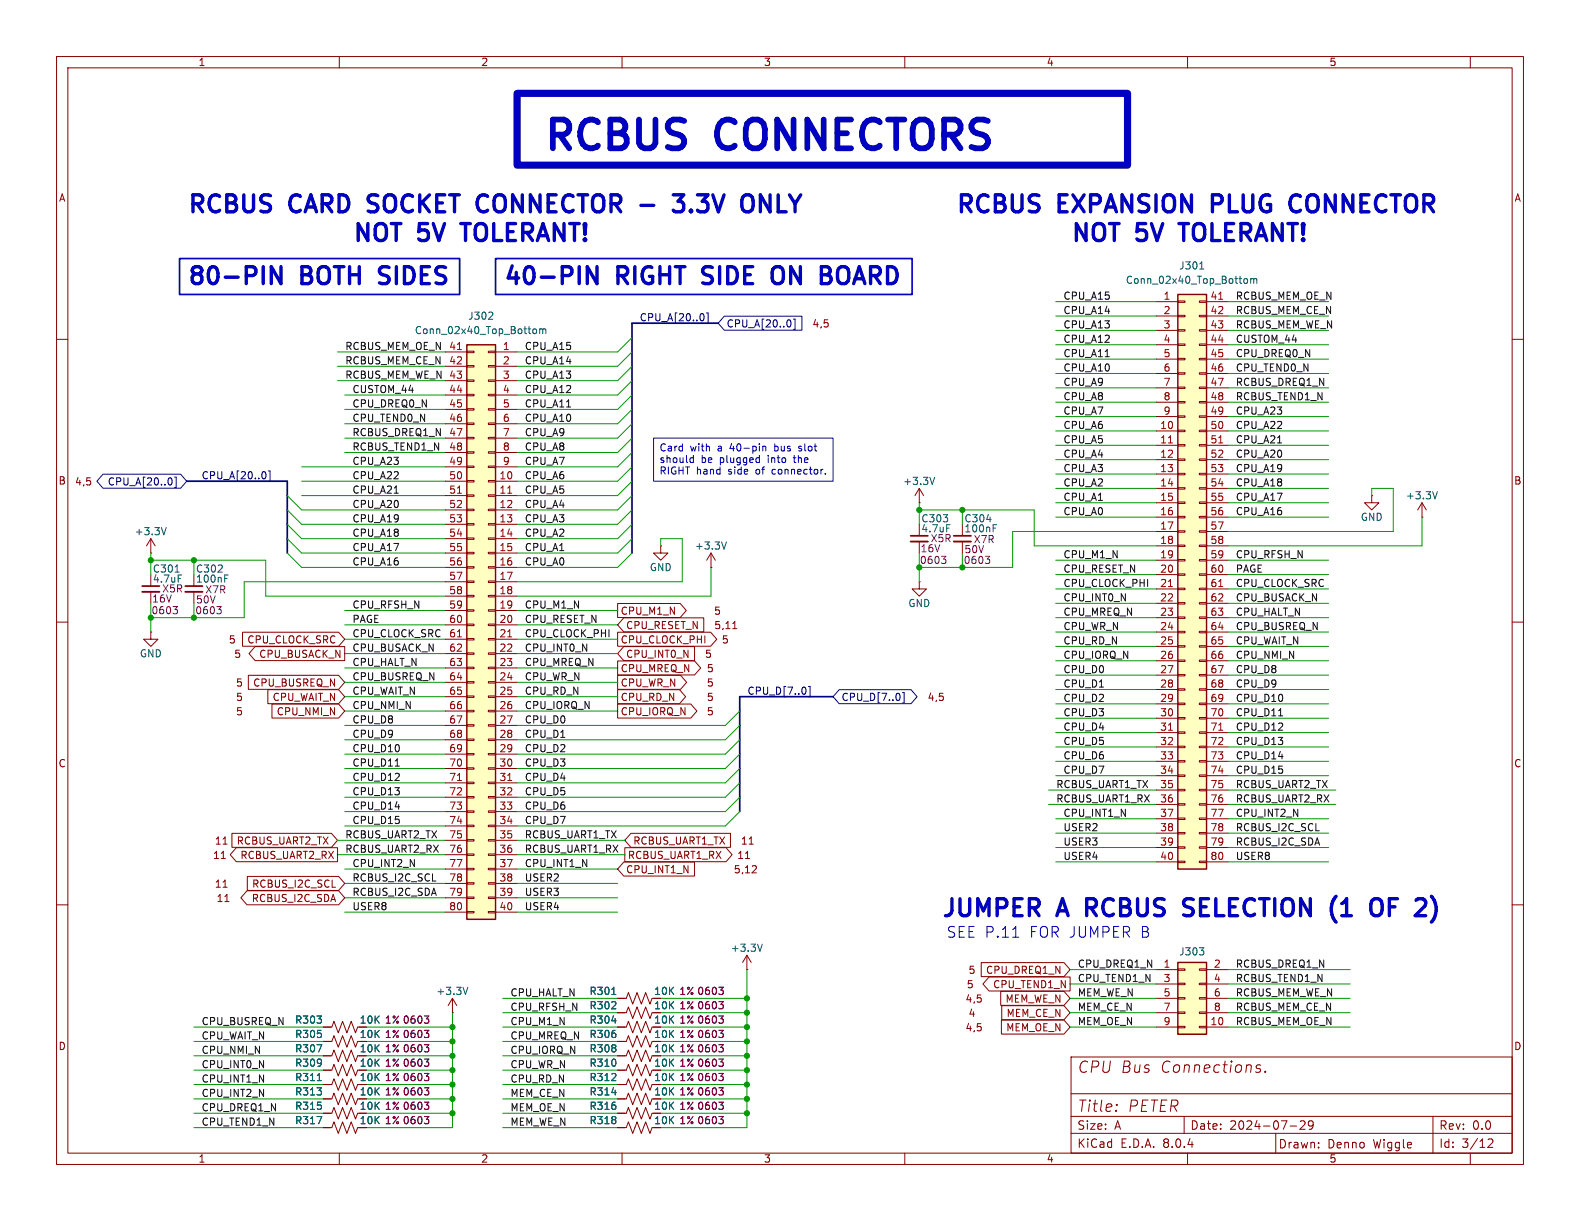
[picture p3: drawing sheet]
<svg xmlns="http://www.w3.org/2000/svg" width="279mm" height="216mm" viewBox="0 0 279 216" stroke-linecap="round" stroke-linejoin="round" font-family="sans-serif">
<defs><g id="words">
<g font-size="7.1" fill="#0000c2">
<text x="95.9" y="29.1">RCBUS</text>
<text x="127.2" y="29.1">CONNECTORS</text>
</g>
<g font-size="4.2" fill="#0000c2">
<text x="33" y="37.9">RCBUS</text>
<text x="51.5" y="37.9">CARD</text>
<text x="66.5" y="37.9">SOCKET</text>
<text x="87" y="37.9">CONNECTOR</text>
<text x="124.2" y="37.9">3.3V</text>
<text x="137.4" y="37.9">ONLY</text>
<text x="168.9" y="37.9">RCBUS</text>
<text x="187.4" y="37.9">EXPANSION</text>
<text x="215.7" y="37.9">PLUG</text>
<text x="230.7" y="37.9">CONNECTOR</text>
<text x="62.2" y="42.9">NOT</text>
<text x="74.3" y="42.9">5V</text>
<text x="83.2" y="42.9">TOLERANT!</text>
<text x="189.2" y="42.9">NOT</text>
<text x="201.3" y="42.9">5V</text>
<text x="210.2" y="42.9">TOLERANT!</text>
<text x="33" y="50.6">80-PIN</text>
<text x="53.5" y="50.6">BOTH</text>
<text x="68.5" y="50.6">SIDES</text>
<text x="88.9" y="50.6">40-PIN</text>
<text x="109.4" y="50.6">RIGHT</text>
<text x="125.7" y="50.6">SIDE</text>
<text x="139.2" y="50.6">ON</text>
<text x="148.9" y="50.6">BOARD</text>
<text x="166.4" y="162.3">JUMPER</text>
<text x="187.4" y="162.3">A</text>
<text x="193.5" y="162.3">RCBUS</text>
<text x="211.9" y="162.3">SELECTION</text>
<text x="239.1" y="162.3">(1</text>
<text x="247.4" y="162.3">OF</text>
</g>
<g font-size="2.8" fill="#840000">
<text x="190.4" y="189.9">CPU Bus</text>
<text x="205.1" y="189.9">Connections.</text>
<text x="190.4" y="196.8">Title:</text>
<text x="199.3" y="196.8">PETER</text>
</g>
<g font-size="2.7" fill="#0000c2">
<text x="167.3" y="166">SEE P.11</text>
<text x="182.1" y="166">FOR JUMPER B</text>
</g>
<g font-size="2.1" fill="#840000">
<text x="190.4" y="203.2">KiCad</text>
<text x="190.4" y="200">Size:</text>
<text x="197.1" y="200">A</text>
<text x="198.1" y="203.2">E.D.A.</text>
<text x="205.7" y="203.2">8.0.4</text>
<text x="210.4" y="200">Date:</text>
<text x="217.4" y="200">2024-07-29</text>
<text x="226" y="203.3">Drawn:</text>
<text x="234.7" y="203.3">Denno</text>
<text x="242.9" y="203.3">Wiggle</text>
<text x="254.4" y="200">Rev:</text>
<text x="254.4" y="203.2">Id:</text>
<text x="258.5" y="203.2">3/12</text>
<text x="260.3" y="200">0.0</text>
</g>
<g font-size="1.8" fill="#840000">
<text x="35" y="11.9">1</text>
<text x="85" y="11.9">2</text>
<text x="135" y="11.9">3</text>
<text x="185" y="11.9">4</text>
<text x="235" y="11.9">5</text>
<text x="10.3" y="35.9">A</text>
<text x="267.7" y="35.9">A</text>
<text x="143.6" y="58.1">4,5</text>
<text x="10.3" y="85.9">B</text>
<text x="13.2" y="86">4,5</text>
<text x="267.7" y="85.9">B</text>
<text x="40.4" y="114">5</text>
<text x="43.6" y="114">CPU_CLOCK_SRC</text>
<text x="109.7" y="114">CPU_CLOCK_PHI</text>
<text x="109.7" y="108.9">CPU_M1_N</text>
<text x="110.6" y="111.4">CPU_RESET_N</text>
<text x="126.2" y="108.9">5</text>
<text x="126.2" y="111.4">5,11</text>
<text x="127.6" y="114">5</text>
<text x="41.3" y="116.5">5</text>
<text x="45.7" y="116.5">CPU_BUSACK_N</text>
<text x="109.7" y="119.1">CPU_MREQ_N</text>
<text x="110.6" y="116.5">CPU_INT0_N</text>
<text x="124.6" y="116.5">5</text>
<text x="124.9" y="119.1">5</text>
<text x="41.6" y="121.6">5</text>
<text x="41.6" y="124.1">5</text>
<text x="44.7" y="121.6">CPU_BUSREQ_N</text>
<text x="48.1" y="124.1">CPU_WAIT_N</text>
<text x="109.7" y="121.6">CPU_WR_N</text>
<text x="109.7" y="124.1">CPU_RD_N</text>
<text x="124.9" y="121.6">5</text>
<text x="124.9" y="124.1">5</text>
<text x="163.9" y="124.1">4,5</text>
<text x="41.6" y="126.7">5</text>
<text x="48.8" y="126.7">CPU_NMI_N</text>
<text x="109.7" y="126.7">CPU_IORQ_N</text>
<text x="124.9" y="126.7">5</text>
<text x="10.3" y="135.9">C</text>
<text x="267.7" y="135.9">C</text>
<text x="37.9" y="149.5">11</text>
<text x="41.8" y="149.5">RCBUS_UART2_TX</text>
<text x="111.9" y="149.5">RCBUS_UART1_TX</text>
<text x="130.9" y="149.5">11</text>
<text x="37.6" y="152.1">11</text>
<text x="42.4" y="152.1">RCBUS_UART2_RX</text>
<text x="110.6" y="154.6">CPU_INT1_N</text>
<text x="110.9" y="152.1">RCBUS_UART1_RX</text>
<text x="129.7" y="154.6">5,12</text>
<text x="130.3" y="152.1">11</text>
<text x="37.9" y="157.2">11</text>
<text x="38.2" y="159.7">11</text>
<text x="44.4" y="159.7">RCBUS_I2C_SDA</text>
<text x="44.5" y="157.2">RCBUS_I2C_SCL</text>
<text x="171.2" y="172.4">5</text>
<text x="174.3" y="172.4">CPU_DREQ1_N</text>
<text x="115.6" y="178.7">10K</text>
<text x="115.6" y="176.1">10K</text>
<text x="170.6" y="177.5">4,5</text>
<text x="170.9" y="174.9">5</text>
<text x="175.5" y="174.9">CPU_TEND1_N</text>
<text x="177.7" y="177.5">MEM_WE_N</text>
<text x="10.3" y="185.9">D</text>
<text x="63.5" y="181.2">10K</text>
<text x="63.5" y="183.7">10K</text>
<text x="115.6" y="181.2">10K</text>
<text x="115.6" y="183.7">10K</text>
<text x="170.6" y="182.6">4,5</text>
<text x="171.2" y="180">4</text>
<text x="177.8" y="182.6">MEM_OE_N</text>
<text x="177.9" y="180">MEM_CE_N</text>
<text x="267.7" y="185.9">D</text>
<text x="63.5" y="186.3">10K</text>
<text x="63.5" y="188.8">10K</text>
<text x="63.5" y="191.4">10K</text>
<text x="115.6" y="191.4">10K</text>
<text x="115.6" y="186.3">10K</text>
<text x="115.6" y="188.8">10K</text>
<text x="63.5" y="196.4">10K</text>
<text x="63.5" y="193.9">10K</text>
<text x="115.6" y="193.9">10K</text>
<text x="115.6" y="196.4">10K</text>
<text x="63.5" y="199">10K</text>
<text x="115.6" y="199">10K</text>
<text x="35" y="205.8">1</text>
<text x="85" y="205.8">2</text>
<text x="135" y="205.8">3</text>
<text x="185" y="205.8">4</text>
<text x="235" y="205.8">5</text>
</g>
<g font-size="1.8" fill="#006464">
<text x="208.4" y="47.9">J301</text>
<text x="199" y="50.4">Conn_02x40_Top_Bottom</text>
<text x="73.3" y="59.3">Conn_02x40_Top_Bottom</text>
<text x="82.7" y="56.7">J302</text>
<text x="159.6" y="86">+3.3V</text>
<text x="248.5" y="88.5">+3.3V</text>
<text x="23.7" y="94.8">+3.3V</text>
<text x="162.8" y="92.6">C303</text>
<text x="162.8" y="94.3">4.7uF</text>
<text x="170.4" y="92.6">C304</text>
<text x="170.4" y="94.3">100nF</text>
<text x="240.5" y="92.3">GND</text>
<text x="26.9" y="101.4">C301</text>
<text x="34.6" y="101.4">C302</text>
<text x="114.8" y="101.2">GND</text>
<text x="122.8" y="97.4">+3.3V</text>
<text x="26.9" y="103.2">4.7uF</text>
<text x="34.6" y="103.2">100nF</text>
<text x="160.5" y="107.5">GND</text>
<text x="24.6" y="116.4">GND</text>
<text x="129.1" y="168.5">+3.3V</text>
<text x="208.4" y="169.1">J303</text>
<text x="77.1" y="176.1">+3.3V</text>
<text x="104.1" y="178.7">R302</text>
<text x="104.1" y="176.1">R301</text>
<text x="52.1" y="181.2">R303</text>
<text x="52.1" y="183.7">R305</text>
<text x="104.1" y="181.2">R304</text>
<text x="104.1" y="183.7">R306</text>
<text x="52.1" y="186.3">R307</text>
<text x="52.1" y="188.8">R309</text>
<text x="52.1" y="191.4">R311</text>
<text x="104.1" y="191.4">R312</text>
<text x="104.1" y="186.3">R308</text>
<text x="104.1" y="188.8">R310</text>
<text x="52.1" y="196.4">R315</text>
<text x="52.1" y="193.9">R313</text>
<text x="104.1" y="193.9">R314</text>
<text x="104.1" y="196.4">R316</text>
<text x="52.1" y="199">R317</text>
<text x="104.1" y="199">R318</text>
</g>
<g font-size="1.8" fill="#0f0f0f">
<text x="188" y="53.1">CPU_A15</text>
<text x="218.4" y="53.1">RCBUS_MEM_OE_N</text>
<text x="188" y="58.2">CPU_A13</text>
<text x="188" y="55.6">CPU_A14</text>
<text x="218.4" y="58.2">RCBUS_MEM_WE_N</text>
<text x="218.4" y="55.6">RCBUS_MEM_CE_N</text>
<text x="61" y="64.5">RCBUS_MEM_CE_N</text>
<text x="61" y="62">RCBUS_MEM_OE_N</text>
<text x="92.7" y="64.5">CPU_A14</text>
<text x="92.7" y="62">CPU_A15</text>
<text x="188" y="60.7">CPU_A12</text>
<text x="188" y="63.2">CPU_A11</text>
<text x="188" y="65.8">CPU_A10</text>
<text x="218.4" y="60.7">CUSTOM_44</text>
<text x="218.4" y="63.2">CPU_DREQ0_N</text>
<text x="218.4" y="65.8">CPU_TEND0_N</text>
<text x="61" y="67">RCBUS_MEM_WE_N 43</text>
<text x="62.2" y="69.6">CUSTOM_44</text>
<text x="92.7" y="67">CPU_A13</text>
<text x="92.7" y="69.6">CPU_A12</text>
<text x="188" y="70.9">CPU_A8</text>
<text x="188" y="68.3">CPU_A9</text>
<text x="218.4" y="68.3">RCBUS_DREQ1_N</text>
<text x="218.4" y="70.9">RCBUS_TEND1_N</text>
<text x="62.2" y="77.2">RCBUS_DREQ1_N</text>
<text x="62.2" y="72.1">CPU_DREQ0_N</text>
<text x="62.2" y="74.7">CPU_TEND0_N</text>
<text x="92.7" y="77.2">CPU_A9</text>
<text x="92.7" y="74.7">CPU_A10</text>
<text x="92.7" y="72.1">CPU_A11</text>
<text x="188" y="73.4">CPU_A7</text>
<text x="188" y="75.9">CPU_A6</text>
<text x="218.4" y="75.9">CPU_A22</text>
<text x="218.4" y="73.4">CPU_A23</text>
<text x="62.2" y="82.3">CPU_A23</text>
<text x="62.2" y="79.7">RCBUS_TEND1_N</text>
<text x="92.7" y="79.7">CPU_A8</text>
<text x="92.7" y="82.3">CPU_A7</text>
<text x="188" y="83.6">CPU_A3</text>
<text x="188" y="78.5">CPU_A5</text>
<text x="188" y="81">CPU_A4</text>
<text x="218.4" y="83.6">CPU_A19</text>
<text x="218.4" y="78.5">CPU_A21</text>
<text x="218.4" y="81">CPU_A20</text>
<text x="62.2" y="84.8">CPU_A22</text>
<text x="62.2" y="89.9">CPU_A20</text>
<text x="62.2" y="87.4">CPU_A21</text>
<text x="92.7" y="89.9">CPU_A4</text>
<text x="92.7" y="87.4">CPU_A5</text>
<text x="92.7" y="84.8">CPU_A6</text>
<text x="188" y="88.6">CPU_A1</text>
<text x="188" y="86.1">CPU_A2</text>
<text x="218.4" y="88.6">CPU_A17</text>
<text x="218.4" y="86.1">CPU_A18</text>
<text x="62.2" y="92.4">CPU_A19</text>
<text x="62.2" y="95">CPU_A18</text>
<text x="92.7" y="92.4">CPU_A3</text>
<text x="92.7" y="95">CPU_A2</text>
<text x="188" y="91.2">CPU_A0</text>
<text x="218.4" y="91.2">CPU_A16</text>
<text x="62.2" y="100.1">CPU_A16</text>
<text x="62.2" y="97.5">CPU_A17</text>
<text x="92.7" y="97.5">CPU_A1</text>
<text x="92.7" y="100.1">CPU_A0</text>
<text x="188" y="101.3">CPU_RESET_N</text>
<text x="188" y="98.8">CPU_M1_N</text>
<text x="218.4" y="98.8">CPU_RFSH_N</text>
<text x="218.4" y="101.3">PAGE</text>
<text x="62.2" y="107.7">CPU_RFSH_N</text>
<text x="92.7" y="107.7">CPU_M1_N</text>
<text x="188" y="103.9">CPU_CLOCK_PHI</text>
<text x="188" y="106.4">CPU_INT0_N</text>
<text x="218.4" y="106.4">CPU_BUSACK_N</text>
<text x="218.4" y="103.9">CPU_CLOCK_SRC</text>
<text x="62.2" y="112.8">CPU_CLOCK_SRC</text>
<text x="62.2" y="110.2">PAGE</text>
<text x="92.7" y="110.2">CPU_RESET_N</text>
<text x="92.7" y="112.8">CPU_CLOCK_PHI</text>
<text x="188" y="109">CPU_MREQ_N</text>
<text x="188" y="111.5">CPU_WR_N</text>
<text x="218.4" y="109">CPU_HALT_N</text>
<text x="218.4" y="111.5">CPU_BUSREQ_N</text>
<text x="62.2" y="117.8">CPU_HALT_N</text>
<text x="62.2" y="115.3">CPU_BUSACK_N</text>
<text x="92.7" y="117.8">CPU_MREQ_N</text>
<text x="92.7" y="115.3">CPU_INT0_N</text>
<text x="188" y="116.6">CPU_IORQ_N</text>
<text x="188" y="114">CPU_RD_N</text>
<text x="188" y="119.1">CPU_D0</text>
<text x="218.4" y="119.1">CPU_D8</text>
<text x="218.4" y="116.6">CPU_NMI_N</text>
<text x="218.4" y="114">CPU_WAIT_N</text>
<text x="62.2" y="120.4">CPU_BUSREQ_N</text>
<text x="62.2" y="122.9">CPU_WAIT_N</text>
<text x="62.2" y="125.5">CPU_NMI_N</text>
<text x="92.7" y="125.5">CPU_IORQ_N</text>
<text x="92.7" y="120.4">CPU_WR_N</text>
<text x="92.7" y="122.9">CPU_RD_N</text>
<text x="188" y="124.2">CPU_D2</text>
<text x="188" y="121.7">CPU_D1</text>
<text x="218.4" y="124.2">CPU_D10</text>
<text x="218.4" y="121.7">CPU_D9</text>
<text x="62.2" y="130.5">CPU_D9</text>
<text x="62.2" y="128">CPU_D8</text>
<text x="92.7" y="128">CPU_D0</text>
<text x="92.7" y="130.5">CPU_D1</text>
<text x="188" y="126.7">CPU_D3</text>
<text x="188" y="131.8">CPU_D5</text>
<text x="188" y="129.3">CPU_D4</text>
<text x="218.4" y="126.7">CPU_D11</text>
<text x="218.4" y="131.8">CPU_D13</text>
<text x="218.4" y="129.3">CPU_D12</text>
<text x="62.2" y="133.1">CPU_D10</text>
<text x="62.2" y="135.6">CPU_D11</text>
<text x="92.7" y="135.6">CPU_D3</text>
<text x="92.7" y="133.1">CPU_D2</text>
<text x="188" y="134.4">CPU_D6</text>
<text x="188" y="136.9">CPU_D7</text>
<text x="218.4" y="136.9">CPU_D15</text>
<text x="218.4" y="134.4">CPU_D14</text>
<text x="62.2" y="140.7">CPU_D13</text>
<text x="62.2" y="143.2">CPU_D14</text>
<text x="62.2" y="138.2">CPU_D12</text>
<text x="92.7" y="143.2">CPU_D6</text>
<text x="92.7" y="138.2">CPU_D4</text>
<text x="92.7" y="140.7">CPU_D5</text>
<text x="186.7" y="139.4">RCBUS_UART1_TX</text>
<text x="186.7" y="142">RCBUS_UART1_RX</text>
<text x="218.4" y="139.4">RCBUS_UART2_TX</text>
<text x="218.4" y="142">RCBUS_UART2_RX</text>
<text x="61" y="148.3">RCBUS_UART2_TX</text>
<text x="62.2" y="145.8">CPU_D15</text>
<text x="92.7" y="148.3">RCBUS_UART1_TX</text>
<text x="92.7" y="145.8">CPU_D7</text>
<text x="188" y="147.1">USER2</text>
<text x="188" y="149.6">USER3</text>
<text x="188" y="144.5">CPU_INT1_N</text>
<text x="218.4" y="144.5">CPU_INT2_N</text>
<text x="218.4" y="149.6">RCBUS_I2C_SDA</text>
<text x="218.4" y="147.1">RCBUS_I2C_SCL</text>
<text x="61" y="150.9">RCBUS_UART2_RX</text>
<text x="62.2" y="155.9">RCBUS_I2C_SCL</text>
<text x="62.2" y="153.4">CPU_INT2_N</text>
<text x="92.7" y="150.9">RCBUS_UART1_RX</text>
<text x="92.7" y="153.4">CPU_INT1_N</text>
<text x="92.7" y="155.9">USER2</text>
<text x="188" y="152.1">USER4</text>
<text x="218.4" y="152.1">USER8</text>
<text x="62.2" y="158.5">RCBUS_I2C_SDA</text>
<text x="62.2" y="161">USER8</text>
<text x="92.7" y="161">USER4</text>
<text x="92.7" y="158.5">USER3</text>
<text x="190.5" y="173.7">CPU_TEND1_N</text>
<text x="190.5" y="171.2">CPU_DREQ1_N</text>
<text x="218.4" y="173.7">RCBUS_TEND1_N</text>
<text x="218.4" y="171.2">RCBUS_DREQ1_N</text>
<text x="90.2" y="178.8">CPU_RFSH_N</text>
<text x="90.2" y="176.3">CPU_HALT_N</text>
<text x="190.5" y="178.8">MEM_CE_N</text>
<text x="190.5" y="176.3">MEM_WE_N</text>
<text x="218.4" y="176.3">RCBUS_MEM_WE_N</text>
<text x="218.4" y="178.8">RCBUS_MEM_CE_N</text>
<text x="35.6" y="181.3">CPU_BUSREQ_N</text>
<text x="35.6" y="183.9">CPU_WAIT_N</text>
<text x="90.2" y="183.9">CPU_MREQ_N</text>
<text x="90.2" y="181.3">CPU_M1_N</text>
<text x="190.5" y="181.3">MEM_OE_N</text>
<text x="218.4" y="181.3">RCBUS_MEM_OE_N</text>
<text x="35.6" y="189">CPU_INT0_N</text>
<text x="35.6" y="191.5">CPU_INT1_N</text>
<text x="35.6" y="186.4">CPU_NMI_N</text>
<text x="90.2" y="191.5">CPU_RD_N</text>
<text x="90.2" y="186.4">CPU_IORQ_N</text>
<text x="90.2" y="189">CPU_WR_N</text>
<text x="35.6" y="196.6">CPU_DREQ1_N</text>
<text x="35.6" y="194">CPU_INT2_N</text>
<text x="90.2" y="194">MEM_CE_N</text>
<text x="90.2" y="196.6">MEM_OE_N</text>
<text x="35.6" y="199.1">CPU_TEND1_N</text>
<text x="90.2" y="199.1">MEM_WE_N</text>
</g>
<g font-size="1.8" fill="#a90000">
<text x="205.7" y="53.1">1</text>
<text x="214" y="53.1">41</text>
<text x="205.7" y="55.6">2</text>
<text x="205.7" y="58.2">3</text>
<text x="214" y="55.6">42</text>
<text x="214" y="58.2">43</text>
<text x="79.3" y="62">41</text>
<text x="79.3" y="64.5">42</text>
<text x="88.8" y="62">1</text>
<text x="88.8" y="64.5">2</text>
<text x="205.7" y="60.7">4</text>
<text x="205.7" y="63.2">5</text>
<text x="205.7" y="65.8">6</text>
<text x="214" y="60.7">44</text>
<text x="214" y="63.2">45</text>
<text x="214" y="65.8">46</text>
<text x="79.3" y="69.6">44</text>
<text x="88.8" y="67.1">3</text>
<text x="88.8" y="69.6">4</text>
<text x="205.7" y="68.3">7</text>
<text x="205.7" y="70.9">8</text>
<text x="214" y="68.3">47</text>
<text x="214" y="70.9">48</text>
<text x="79.3" y="72.1">45</text>
<text x="79.3" y="74.7">46</text>
<text x="79.3" y="77.2">47</text>
<text x="88.8" y="72.1">5</text>
<text x="88.8" y="74.7">6</text>
<text x="88.8" y="77.2">7</text>
<text x="205.1" y="75.9">10</text>
<text x="205.7" y="73.4">9</text>
<text x="214" y="73.4">49</text>
<text x="214" y="75.9">50</text>
<text x="79.3" y="79.8">48</text>
<text x="79.3" y="82.3">49</text>
<text x="88.8" y="79.8">8</text>
<text x="88.8" y="82.3">9</text>
<text x="205.1" y="78.5">11</text>
<text x="205.1" y="81">12</text>
<text x="205.1" y="83.6">13</text>
<text x="214" y="78.5">51</text>
<text x="214" y="81">52</text>
<text x="214" y="83.6">53</text>
<text x="79.3" y="84.8">50</text>
<text x="79.3" y="87.4">51</text>
<text x="79.3" y="89.9">52</text>
<text x="88.2" y="84.8">10</text>
<text x="88.2" y="87.4">11</text>
<text x="88.2" y="89.9">12</text>
<text x="205.1" y="86.1">14</text>
<text x="205.1" y="88.6">15</text>
<text x="214" y="86.1">54</text>
<text x="214" y="88.6">55</text>
<text x="79.3" y="92.5">53</text>
<text x="79.3" y="95">54</text>
<text x="88.2" y="92.5">13</text>
<text x="88.2" y="95">14</text>
<text x="205.1" y="91.2">16</text>
<text x="205.1" y="93.7">17</text>
<text x="214" y="91.2">56</text>
<text x="214" y="93.7">57</text>
<text x="79.3" y="97.5">55</text>
<text x="79.3" y="100.1">56</text>
<text x="88.2" y="97.5">15</text>
<text x="88.2" y="100.1">16</text>
<text x="205.1" y="96.3">18</text>
<text x="205.1" y="98.8">19</text>
<text x="205.1" y="101.3">20</text>
<text x="214" y="96.3">58</text>
<text x="214" y="98.8">59</text>
<text x="214" y="101.3">60</text>
<text x="79.3" y="102.6">57</text>
<text x="79.3" y="105.2">58</text>
<text x="79.3" y="107.7">59</text>
<text x="88.2" y="102.6">17</text>
<text x="88.2" y="105.2">18</text>
<text x="88.2" y="107.7">19</text>
<text x="205.1" y="103.9">21</text>
<text x="205.1" y="106.4">22</text>
<text x="214" y="103.9">61</text>
<text x="214" y="106.4">62</text>
<text x="79.3" y="110.2">60</text>
<text x="79.3" y="112.8">61</text>
<text x="88.2" y="110.2">20</text>
<text x="88.2" y="112.8">21</text>
<text x="205.1" y="109">23</text>
<text x="205.1" y="111.5">24</text>
<text x="214" y="109">63</text>
<text x="214" y="111.5">64</text>
<text x="79.3" y="115.3">62</text>
<text x="79.3" y="117.9">63</text>
<text x="88.2" y="115.3">22</text>
<text x="88.2" y="117.9">23</text>
<text x="205.1" y="114">25</text>
<text x="205.1" y="116.6">26</text>
<text x="205.1" y="119.1">27</text>
<text x="214" y="114">65</text>
<text x="214" y="116.6">66</text>
<text x="214" y="119.1">67</text>
<text x="79.3" y="120.4">64</text>
<text x="79.3" y="122.9">65</text>
<text x="79.3" y="125.5">66</text>
<text x="88.2" y="120.4">24</text>
<text x="88.2" y="122.9">25</text>
<text x="88.2" y="125.5">26</text>
<text x="205.1" y="121.7">28</text>
<text x="205.1" y="124.2">29</text>
<text x="214" y="121.7">68</text>
<text x="214" y="124.2">69</text>
<text x="79.3" y="128">67</text>
<text x="79.3" y="130.6">68</text>
<text x="88.2" y="128">27</text>
<text x="88.2" y="130.6">28</text>
<text x="205.1" y="126.7">30</text>
<text x="205.1" y="129.3">31</text>
<text x="205.1" y="131.8">32</text>
<text x="214" y="126.7">70</text>
<text x="214" y="129.3">71</text>
<text x="214" y="131.8">72</text>
<text x="79.3" y="133.1">69</text>
<text x="79.3" y="135.6">70</text>
<text x="88.2" y="133.1">29</text>
<text x="88.2" y="135.6">30</text>
<text x="205.1" y="134.4">33</text>
<text x="205.1" y="136.9">34</text>
<text x="214" y="134.4">73</text>
<text x="214" y="136.9">74</text>
<text x="79.3" y="138.2">71</text>
<text x="79.3" y="140.7">72</text>
<text x="79.3" y="143.3">73</text>
<text x="88.2" y="138.2">31</text>
<text x="88.2" y="140.7">32</text>
<text x="88.2" y="143.3">33</text>
<text x="205.1" y="139.4">35</text>
<text x="205.1" y="142">36</text>
<text x="214" y="139.4">75</text>
<text x="214" y="142">76</text>
<text x="79.3" y="145.8">74</text>
<text x="79.3" y="148.3">75</text>
<text x="88.2" y="145.8">34</text>
<text x="88.2" y="148.3">35</text>
<text x="205.1" y="144.5">37</text>
<text x="205.1" y="147.1">38</text>
<text x="205.1" y="149.6">39</text>
<text x="214" y="144.5">77</text>
<text x="214" y="147.1">78</text>
<text x="214" y="149.6">79</text>
<text x="79.3" y="150.9">76</text>
<text x="79.3" y="153.4">77</text>
<text x="79.3" y="156">78</text>
<text x="88.2" y="150.9">36</text>
<text x="88.2" y="153.4">37</text>
<text x="88.2" y="156">38</text>
<text x="205.1" y="152.1">40</text>
<text x="214" y="152.1">80</text>
<text x="79.3" y="158.5">79</text>
<text x="79.3" y="161">80</text>
<text x="88.2" y="158.5">39</text>
<text x="88.2" y="161">40</text>
<text x="205.7" y="171.2">1</text>
<text x="205.7" y="173.7">3</text>
<text x="214.6" y="171.2">2</text>
<text x="214.6" y="173.7">4</text>
<text x="205.7" y="176.3">5</text>
<text x="205.7" y="178.8">7</text>
<text x="214.6" y="176.3">6</text>
<text x="214.6" y="178.8">8</text>
<text x="205.7" y="181.4">9</text>
<text x="214" y="181.4">10</text>
</g>
<g font-size="1.8" fill="#000084">
<text x="113" y="56.9">CPU_A[20..0]</text>
<text x="128.4" y="58.1">CPU_A[20..0]</text>
<text x="19" y="86">CPU_A[20..0]</text>
<text x="35.6" y="84.8">CPU_A[20..0]</text>
<text x="132.1" y="122.9">CPU_D[7..0]</text>
<text x="148.7" y="124.1">CPU_D[7..0]</text>
</g>
<g font-size="1.8" fill="#0000c2">
<text x="116.5" y="80.1">Card</text>
<text x="116.5" y="82.2">should</text>
<text x="122" y="80.1">with</text>
<text x="124" y="82.2">be</text>
<text x="127" y="80.1">a</text>
<text x="127.4" y="82.2">plugged</text>
<text x="129.3" y="80.1">40-pin</text>
<text x="136.1" y="82.2">into</text>
<text x="137.4" y="80.1">bus</text>
<text x="140.9" y="82.2">the</text>
<text x="141.9" y="80.1">slot</text>
<text x="116.5" y="84.2">RIGHT hand</text>
<text x="128.9" y="84.2">side</text>
<text x="133.9" y="84.2">of</text>
<text x="137" y="84.2">connector.</text>
</g>
<g font-size="1.8" fill="#840084">
<text x="162.6" y="99.9">0603</text>
<text x="162.7" y="97.9">16V</text>
<text x="164.5" y="96.1">X5R</text>
<text x="170.3" y="99.9">0603</text>
<text x="170.4" y="98">50V</text>
<text x="172.1" y="96.2">X7R</text>
<text x="26.8" y="106.7">16V</text>
<text x="28.6" y="105">X5R</text>
<text x="34.6" y="106.9">50V</text>
<text x="36.2" y="105.1">X7R</text>
<text x="26.7" y="108.8">0603</text>
<text x="34.4" y="108.8">0603</text>
<text x="120" y="178.7">1% 0603</text>
<text x="120" y="176.1">1% 0603</text>
<text x="68" y="181.2">1% 0603</text>
<text x="68" y="183.7">1% 0603</text>
<text x="120" y="181.2">1% 0603</text>
<text x="120" y="183.7">1% 0603</text>
<text x="68" y="186.3">1% 0603</text>
<text x="68" y="188.8">1% 0603</text>
<text x="68" y="191.4">1% 0603</text>
<text x="120" y="191.4">1% 0603</text>
<text x="120" y="186.3">1% 0603</text>
<text x="120" y="188.8">1% 0603</text>
<text x="68" y="196.4">1% 0603</text>
<text x="68" y="193.9">1% 0603</text>
<text x="120" y="193.9">1% 0603</text>
<text x="120" y="196.4">1% 0603</text>
<text x="68" y="199">1% 0603</text>
<text x="120" y="199">1% 0603</text>
</g>
</g></defs>
<g fill="none" stroke="#840000" stroke-width=".18">
<path d="M10 10h259.4v195.9h-259.4zM12 12h255.4v191.9h-255.4zM60 10v2M110 10v2M160 10v2M210 10v2M260 10v2M10 60h2M267.4 60h2M10 110h2M267.4 110h2M10 160h2"/>
<path d="M267.4 160h2M109.2 179.1h1.5l.4-1 .8 2 .7-2 .8 2 .8-2 .7 2 .4-1M109.2 191.8h1.5l.4-1 .8 2 .7-2 .8 2 .8-2 .7 2 .4-1M109.2 199.4h1.5l.4-1 .8 2 .7-2 .8 2 .8-2 .7 2 .4-1M189.4 186.9h78v17h-78zM189.4 197.4h78M189.4 193.4h78M197.5 195.3l.1 .1-.1 .1M197.5 195.3l-.1 .1 .1 .1M197.5 195.3v.2M209.4 197.4v3M222.9 188.4a.49 .49 0 0 0-.8 .3l.1 .2 .5 .1 .2 .2-.1 .3-.2 .1-.6-.1"/>
<path d="M223.7 189.4l.1 .1-.1 .1M223.7 189.4l-.1 .1 .1 .1M223.7 189.4v.2M228.1 199.1h1.2M229.9 198.3l.6-.1 .2 .1 .1 .3-.9 1.1h.9M232.2 198.8l-.3 .3-.4-.1-.1-.2 .1-.5 .4-.1 .2 .1a.99 .99 0 0 1-.3 1.4h-.3M253.4 197.4v6.5M60 203.9v2M110 203.9v2M160 203.9v2M189.4 200.4h78M210 203.9v2"/>
<path d="M225.6 200.4v3.5M233.2 202.8v.2M233.2 202.1v.1M260 203.9v2M263.1 201.5l.6-.1 .2 .1 .1 .3-.9 1.1h.9"/>
</g>
<path d="M127.1 177.1h.8l-.4 .5M127.7 177.6l.2 .2v.3l-.2 .3M127.1 189.8h.8l-.4 .5M127.1 197.4h.8l-.4 .5M127.7 190.3l.2 .2v.3l-.2 .3M127.7 197.9l.2 .3v.3l-.2 .2" fill="none" stroke="#840084" stroke-width=".18"/>
<path d="M208.3 52.1h5.1v101.6h-5.1z" fill="#ffffc2"/>
<g fill="none" stroke="#840000" stroke-width=".18">
<path d="M204.5 53.3h3.8M204.5 55.9h3.8M204.5 58.4h3.8M208.3 58.3h1.2v.2h-1.2zM208.3 55.8h1.2v.2h-1.2zM208.3 53.2h1.2v.3h-1.2zM212.1 58.3h1.3v.2h-1.3zM212.1 55.8h1.3v.2h-1.3zM212.1 53.2h1.3v.3h-1.3zM213.4 53.3h3.8M213.4 55.9h3.8M213.4 58.4h3.8"/>
<path d="M204.5 76.2h3.8M204.5 78.7h3.8M204.5 61h3.8M204.5 63.5h3.8M204.5 66h3.8M204.5 68.6h3.8M204.5 71.1h3.8M204.5 73.7h3.8M208.3 78.6h1.2v.3h-1.2zM208.3 76.1h1.2v.2h-1.2zM208.3 73.5h1.2v.3h-1.2zM208.3 71h1.2v.2h-1.2z"/>
<path d="M208.3 68.5h1.2v.2h-1.2zM208.3 65.9h1.2v.3h-1.2zM208.3 63.4h1.2v.2h-1.2zM208.3 60.8h1.2v.3h-1.2zM212.1 78.6h1.3v.3h-1.3zM212.1 76.1h1.3v.2h-1.3zM212.1 73.5h1.3v.3h-1.3zM212.1 71h1.3v.2h-1.3zM212.1 68.5h1.3v.2h-1.3zM212.1 65.9h1.3v.3h-1.3zM212.1 63.4h1.3v.2h-1.3zM212.1 60.8h1.3v.3h-1.3z"/>
<path d="M213.4 76.2h3.8M213.4 78.7h3.8M213.4 61h3.8M213.4 63.5h3.8M213.4 66h3.8M213.4 68.6h3.8M213.4 71.1h3.8M213.4 73.7h3.8M162.6 95.8v2M170.2 95.8v2M204.5 81.3h3.8M204.5 83.8h3.8"/>
<path d="M204.5 86.4h3.8M204.5 88.9h3.8M204.5 91.4h3.8M204.5 94h3.8M204.5 96.5h3.8M204.5 99.1h3.8M208.3 98.9h1.2v.3h-1.2zM208.3 96.4h1.2v.2h-1.2zM208.3 93.9h1.2v.2h-1.2zM208.3 91.3h1.2v.3h-1.2zM208.3 88.8h1.2v.2h-1.2zM208.3 86.2h1.2v.3h-1.2z"/>
<path d="M208.3 83.7h1.2v.2h-1.2zM208.3 81.2h1.2v.2h-1.2zM212.1 98.9h1.3v.3h-1.3zM212.1 96.4h1.3v.2h-1.3zM212.1 93.9h1.3v.2h-1.3zM212.1 91.3h1.3v.3h-1.3zM212.1 88.8h1.3v.2h-1.3zM212.1 86.2h1.3v.3h-1.3zM212.1 83.7h1.3v.2h-1.3zM212.1 81.2h1.3v.2h-1.3zM213.4 81.3h3.8M213.4 83.8h3.8"/>
<path d="M213.4 86.4h3.8M213.4 88.9h3.8M213.4 91.4h3.8M213.4 94h3.8M213.4 96.5h3.8M213.4 99.1h3.8M242.6 87.6v1.3h1.2l-1.2 1.3-1.3-1.3h1.3M242.6 87.6h.1M251.5 91.4h.1M251.5 88.9l-.8 1.3M251.5 88.9v2.5M251.5 88.9l.7 1.3"/>
<path d="M162.6 102.9v1.2h1.2l-1.2 1.3-1.3-1.3h1.3M162.6 102.9h.1M204.5 101.6h3.8M204.5 104.1h3.8M204.5 106.7h3.8M204.5 109.2h3.8M204.5 111.8h3.8M204.5 114.3h3.8M204.5 116.8h3.8M204.5 119.4h3.8M208.3 119.3h1.2v.2h-1.2zM208.3 116.7h1.2v.3h-1.2z"/>
<path d="M208.3 114.2h1.2v.2h-1.2zM208.3 111.6h1.2v.3h-1.2zM208.3 109.1h1.2v.2h-1.2zM208.3 106.6h1.2v.2h-1.2zM208.3 104h1.2v.3h-1.2zM208.3 101.5h1.2v.2h-1.2zM212.1 119.3h1.3v.2h-1.3zM212.1 116.7h1.3v.3h-1.3zM212.1 114.2h1.3v.2h-1.3zM212.1 111.6h1.3v.3h-1.3zM212.1 109.1h1.3v.2h-1.3zM212.1 106.6h1.3v.2h-1.3z"/>
<path d="M212.1 104h1.3v.3h-1.3zM212.1 101.5h1.3v.2h-1.3zM213.4 101.6h3.8M213.4 104.1h3.8M213.4 106.7h3.8M213.4 109.2h3.8M213.4 111.8h3.8M213.4 114.3h3.8M213.4 116.8h3.8M213.4 119.4h3.8M204.5 121.9h3.8M204.5 124.5h3.8"/>
<path d="M204.5 127h3.8M204.5 129.5h3.8M204.5 132.1h3.8M204.5 134.6h3.8M204.5 137.2h3.8M204.5 139.7h3.8M208.3 139.6h1.2v.2h-1.2zM208.3 137h1.2v.3h-1.2zM208.3 134.5h1.2v.2h-1.2zM208.3 132h1.2v.2h-1.2zM208.3 129.4h1.2v.3h-1.2zM208.3 126.9h1.2v.2h-1.2z"/>
<path d="M208.3 124.3h1.2v.3h-1.2zM208.3 121.8h1.2v.2h-1.2zM212.1 139.6h1.3v.2h-1.3zM212.1 137h1.3v.3h-1.3zM212.1 134.5h1.3v.2h-1.3zM212.1 132h1.3v.2h-1.3zM212.1 129.4h1.3v.3h-1.3zM212.1 126.9h1.3v.2h-1.3zM212.1 124.3h1.3v.3h-1.3zM212.1 121.8h1.3v.2h-1.3zM213.4 121.9h3.8M213.4 124.5h3.8"/>
<path d="M213.4 127h3.8M213.4 129.5h3.8M213.4 132.1h3.8M213.4 134.6h3.8M213.4 137.2h3.8M213.4 139.7h3.8M204.5 142.2h3.8M204.5 144.8h3.8M204.5 147.3h3.8M204.5 149.9h3.8M204.5 152.4h3.8M208.3 152.3h1.2v.2h-1.2z"/>
<path d="M208.3 149.7h1.2v.3h-1.2zM208.3 147.2h1.2v.2h-1.2zM208.3 144.7h1.2v.2h-1.2zM208.3 142.1h1.2v.3h-1.2zM212.1 152.3h1.3v.2h-1.3zM212.1 149.7h1.3v.3h-1.3zM212.1 147.2h1.3v.2h-1.3zM212.1 144.7h1.3v.2h-1.3zM212.1 142.1h1.3v.3h-1.3zM213.4 142.2h3.8M213.4 144.8h3.8M213.4 147.3h3.8"/>
<path d="M213.4 149.9h3.8M213.4 152.4h3.8M109.2 194.3h1.5l.4-1 .8 2 .7-2 .8 2 .8-2 .7 2 .4-1"/>
</g>
<path d="M208.3 52.1h5.1v101.6h-5.1z" fill="none" stroke="#840000" stroke-width=".25"/>
<path d="M215.5 52.9h.7M206.6 78.3h.7M215.5 78.3h.7M206.6 103.7h.7M215.5 103.7h.7M206.6 129.1h.7M215.5 129.1h.7" fill="none" stroke="#a90000" stroke-width=".18"/>
<path d="M212.2 47.6h.7M220.1 49.3h.3l.2 .2v.5l-.2 .1-.3-.1M221.2 49.4l.3-.1 .2 .1M221.2 49.3v.8M221.7 49.4l.2-.1h.3v.8M221.7 49.4v.7M167.4 92.8h.6M174.5 91.9h.8M175.6 92.8h.6M175.6 93.4h.4M254.2 86.9l-.4 1.3M108.2 193.2h.8" fill="none" stroke="#006464" stroke-width=".18"/>
<path d="M161 95.8h3.1M168.7 95.8h3" fill="none" stroke="#840000" stroke-width=".33"/>
<path d="M161 94.7h3.1M168.7 94.7h3" fill="none" stroke="#840000" stroke-width=".3"/>
<path d="M166.5 98.4h.8l-.5 .5M167 98.9l.3 .2v.3l-.3 .2M174.2 98.4h.8l-.4 .5M174.8 98.9l.2 .2v.3l-.2 .2M127.1 192.3h.8l-.4 .5M127.7 192.8l.2 .3v.3l-.2 .2" fill="none" stroke="#840084" stroke-width=".18"/>
<path d="M82.5 61h5.1v101.6h-5.1z" fill="#ffffc2"/>
<g fill="none" stroke="#840000" stroke-width=".18">
<path d="M78.7 62.2h3.8M78.7 64.8h3.8M78.7 67.3h3.8M78.7 69.9h3.8M78.7 72.4h3.8M78.7 74.9h3.8M78.7 77.5h3.8M82.5 79.9h1.3v.2h-1.3zM82.5 77.3h1.3v.3h-1.3zM82.5 74.8h1.3v.3h-1.3zM82.5 72.3h1.3v.2h-1.3zM82.5 69.7h1.3v.3h-1.3z"/>
<path d="M82.5 67.2h1.3v.2h-1.3zM82.5 64.6h1.3v.3h-1.3zM82.5 62.1h1.3v.3h-1.3zM86.4 79.9h1.2v.2h-1.2zM86.4 77.3h1.2v.3h-1.2zM86.4 74.8h1.2v.3h-1.2zM86.4 72.3h1.2v.2h-1.2zM86.4 69.7h1.2v.3h-1.2zM86.4 67.2h1.2v.2h-1.2zM86.4 64.6h1.2v.3h-1.2zM86.4 62.1h1.2v.3h-1.2zM87.6 62.2h3.8"/>
<path d="M87.6 64.8h3.8M87.6 67.3h3.8M87.6 69.9h3.8M87.6 72.4h3.8M87.6 74.9h3.8M87.6 77.5h3.8M26.7 97.8h.1M26.7 95.3l-.8 1.2M26.7 95.3v2.5M26.7 95.3l.7 1.2M78.7 85.1h3.8M78.7 87.6h3.8"/>
<path d="M78.7 90.2h3.8M78.7 92.7h3.8M78.7 95.3h3.8M78.7 97.8h3.8M78.7 80h3.8M78.7 82.6h3.8M82.5 97.7h1.3v.2h-1.3zM82.5 95.1h1.3v.3h-1.3zM82.5 92.6h1.3v.2h-1.3zM82.5 90h1.3v.3h-1.3zM82.5 87.5h1.3v.3h-1.3zM82.5 85h1.3v.2h-1.3z"/>
<path d="M82.5 82.4h1.3v.3h-1.3zM86.4 97.7h1.2v.2h-1.2zM86.4 95.1h1.2v.3h-1.2zM86.4 92.6h1.2v.2h-1.2zM86.4 90h1.2v.3h-1.2zM86.4 87.5h1.2v.3h-1.2zM86.4 85h1.2v.2h-1.2zM86.4 82.4h1.2v.3h-1.2zM87.6 85.1h3.8M87.6 87.6h3.8M87.6 90.2h3.8M87.6 92.7h3.8"/>
<path d="M87.6 95.3h3.8M87.6 97.8h3.8M87.6 80h3.8M87.6 82.6h3.8M78.7 100.3h3.8M78.7 102.9h3.8M78.7 105.4h3.8M78.7 108h3.8M78.7 110.5h3.8M78.7 113h3.8M78.7 115.6h3.8M78.7 118.1h3.8"/>
<path d="M82.5 118h1.3v.2h-1.3zM82.5 115.4h1.3v.3h-1.3zM82.5 112.9h1.3v.3h-1.3zM82.5 110.4h1.3v.2h-1.3zM82.5 107.8h1.3v.3h-1.3zM82.5 105.3h1.3v.2h-1.3zM82.5 102.7h1.3v.3h-1.3zM82.5 100.2h1.3v.3h-1.3zM86.4 118h1.2v.2h-1.2zM86.4 115.4h1.2v.3h-1.2zM86.4 112.9h1.2v.3h-1.2zM86.4 110.4h1.2v.2h-1.2z"/>
<path d="M86.4 107.8h1.2v.3h-1.2zM86.4 105.3h1.2v.2h-1.2zM86.4 102.7h1.2v.3h-1.2zM86.4 100.2h1.2v.3h-1.2zM87.6 100.3h3.8M87.6 102.9h3.8M87.6 105.4h3.8M87.6 108h3.8M87.6 110.5h3.8M87.6 113h3.8M87.6 115.6h3.8M87.6 118.1h3.8"/>
<path d="M78.7 120.7h3.8M78.7 123.2h3.8M78.7 125.7h3.8M78.7 128.3h3.8M78.7 130.8h3.8M78.7 133.4h3.8M78.7 135.9h3.8M78.7 138.4h3.8M82.5 138.3h1.3v.3h-1.3zM82.5 135.8h1.3v.2h-1.3zM82.5 133.2h1.3v.3h-1.3zM82.5 130.7h1.3v.2h-1.3z"/>
<path d="M82.5 128.1h1.3v.3h-1.3zM82.5 125.6h1.3v.3h-1.3zM82.5 123.1h1.3v.2h-1.3zM82.5 120.5h1.3v.3h-1.3zM86.4 138.3h1.2v.3h-1.2zM86.4 135.8h1.2v.2h-1.2zM86.4 133.2h1.2v.3h-1.2zM86.4 130.7h1.2v.2h-1.2zM86.4 128.1h1.2v.3h-1.2zM86.4 125.6h1.2v.3h-1.2zM86.4 123.1h1.2v.2h-1.2zM86.4 120.5h1.2v.3h-1.2z"/>
<path d="M87.6 120.7h3.8M87.6 123.2h3.8M87.6 125.7h3.8M87.6 128.3h3.8M87.6 130.8h3.8M87.6 133.4h3.8M87.6 135.9h3.8M87.6 138.4h3.8M78.7 141h3.8M78.7 143.5h3.8M78.7 146.1h3.8M78.7 148.6h3.8"/>
<path d="M78.7 151.1h3.8M78.7 153.7h3.8M78.7 156.2h3.8M78.7 158.8h3.8M82.5 158.6h1.3v.3h-1.3zM82.5 156.1h1.3v.2h-1.3zM82.5 153.5h1.3v.3h-1.3zM82.5 151h1.3v.3h-1.3zM82.5 148.5h1.3v.2h-1.3zM82.5 145.9h1.3v.3h-1.3zM82.5 143.4h1.3v.2h-1.3zM82.5 140.8h1.3v.3h-1.3z"/>
<path d="M86.4 158.6h1.2v.3h-1.2zM86.4 156.1h1.2v.2h-1.2zM86.4 153.5h1.2v.3h-1.2zM86.4 151h1.2v.3h-1.2zM86.4 148.5h1.2v.2h-1.2zM86.4 145.9h1.2v.3h-1.2zM86.4 143.4h1.2v.2h-1.2zM86.4 140.8h1.2v.3h-1.2zM87.6 141h3.8M87.6 143.5h3.8M87.6 146.1h3.8M87.6 148.6h3.8"/>
<path d="M87.6 151.1h3.8M87.6 153.7h3.8M87.6 156.2h3.8M87.6 158.8h3.8M78.7 161.3h3.8M80 179.1h.1M80 176.5l-.8 1.3M80 176.5v2.6M80 176.5l.8 1.3M82.5 161.2h1.3v.2h-1.3zM86.4 161.2h1.2v.2h-1.2zM87.6 161.3h3.8"/>
<path d="M57.1 181.6h1.6l.4-1 .7 2 .8-2 .7 2 .8-2 .8 2 .3-1M109.2 186.7h1.5l.4-1 .8 2 .7-2 .8 2 .8-2 .7 2 .4-1"/>
</g>
<path d="M82.5 61h5.1v101.6h-5.1z" fill="none" stroke="#840000" stroke-width=".25"/>
<path d="M80.9 61.8h.7M80.9 87.2h.7M89.8 87.2h.7M80.9 112.6h.7M89.8 112.6h.7M80.9 138h.7M89.8 138h.7" fill="none" stroke="#a90000" stroke-width=".18"/>
<path d="M87 55.3l.1 .1v.3l-.7 .8h.7M94.3 58.2h.3l.3 .2-.1 .5-.2 .1-.3-.1M95.4 58.3l.4-.1 .2 .1M95.4 58.2v.8M96 58.3l.2-.1h.3v.8M96 58.3v.7M29.4 93.3l-.4 1.3M82.7 174.6l-.4 1.2" fill="none" stroke="#006464" stroke-width=".18"/>
<path d="M75 179.6h.8l-.4 .5M75.6 180.1l.2 .3v.3l-.2 .2M127.1 184.7h.8l-.4 .5M127.7 185.2l.2 .3v.3l-.2 .2" fill="none" stroke="#840084" stroke-width=".18"/>
<path d="M208.3 170.2h5.1v12.7h-5.1z" fill="#ffffc2"/>
<g fill="none" stroke="#840000" stroke-width=".18">
<path d="M116.8 96.5v1.3h1.3l-1.3 1.3-1.2-1.3h1.2M116.8 96.5h.1M125.7 97.8l-.7 1.3M125.7 97.8v2.5M125.7 97.8l.8 1.3M162.6 88.9h.1M162.6 86.4l-.8 1.2M162.6 86.4v2.5M162.6 86.4l.7 1.2M26.7 111.8v1.2h1.2l-1.2 1.3-1.3-1.3h1.3M26.7 111.8h.1M26.7 104.6v2.1"/>
<path d="M34.3 104.6v2.1M42.9 111.8h17l1.1 1.2-1.1 1.3h-17zM43.9 119.4h16l1.1 1.3-1.1 1.2h-16zM45.1 114.3h15.9v2.5h-15.9l-1.1-1.2zM109.2 119.4h11.1l1.1 1.3-1.1 1.2h-11.1zM109.2 111.8h16.5l1 1.2-1 1.3h-16.5zM109.2 116.9h13.6l1.1 1.2-1.1 1.2h-13.6zM109.2 106.7h11.1l1.1 1.3-1.1 1.2h-11.1zM110.3 109.3h14.2v2.4h-14.2l-1.1-1.2zM110.3 114.3h12.5v2.5h-12.5l-1.1-1.2zM125.7 100.3h.1M129.6 111.2h.7"/>
<path d="M129.8 110.1l.1-.2v1.3M47.4 122h12.5l1.1 1.2-1.1 1.2h-12.5zM48.1 124.5h11.8l1.1 1.2-1.1 1.3h-11.8zM109.2 124.5h13l1 1.2-1 1.3h-13zM109.2 122h11l1 1.2-1 1.2h-11zM39.1 151.8h.8M39.4 149.3h.8M39.4 156.9h.8M39.8 159.4h.7M41 147.4h17.6l1.1 1.2-1.1 1.2h-17.6zM41.8 149.9h17.9v2.5h-17.9l-1.1-1.3zM43.7 157.5h16.2l1.1 1.3-1.1 1.2h-16.2l-1.1-1.2z"/>
<path d="M43.7 155h16.2l1.1 1.2-1.1 1.2h-16.2zM110.3 152.4h12.5v2.5h-12.5l-1.1-1.2zM110.5 149.9h17.9l1.1 1.2-1.1 1.3h-17.9zM111.6 147.4h17.6v2.4h-17.6l-1.1-1.2zM131.8 151.8h.8M132.5 149.3h.7M133.6 153.1l.2 .2-.1 .3-.7 .7h.8M109.2 176.5h1.5l.4-1 .8 2 .7-2 .8 2 .8-2 .7 2 .4-1M109.2 179.1h1.3M132.1 171.5h.1M132.1 168.9l-.8 1.3M132.1 168.9v2.6"/>
<path d="M132.1 168.9l.7 1.3M173.5 170.2h14.7l1 1.3-1 1.2h-14.7zM174.9 172.8h14.3v2.4h-14.3l-1.1-1.2zM177 175.3h11.2l1 1.2-1 1.3h-11.2zM177.1 177.8h11.1l1 1.3-1 1.2h-11.1zM204.5 171.5h3.8M204.5 174h3.8M204.5 176.5h3.8M204.5 179.1h3.8M208.3 178.9h1.2v.3h-1.2zM208.3 176.4h1.2v.3h-1.2zM208.3 173.9h1.2v.2h-1.2z"/>
<path d="M208.3 171.3h1.2v.3h-1.2zM212.1 178.9h1.3v.3h-1.3zM212.1 176.4h1.3v.3h-1.3zM212.1 173.9h1.3v.2h-1.3zM212.1 171.3h1.3v.3h-1.3zM213.4 171.5h3.8M213.4 174h3.8M213.4 176.5h3.8M213.4 179.1h3.8M57.1 184.2h1.6l.4-1.1 .7 2.1 .8-2.1 .7 2.1 .8-2.1 .8 2.1 .3-1M57.1 196.9h1.6l.4-1.1 .7 2.1 .8-2.1 .7 2.1 .8-2.1 .8 2.1 .3-1M57.1 194.3h1.6l.4-1 .7 2 .8-2 .7 2 .8-2 .8 2 .3-1"/>
<path d="M57.1 186.7h1.6l.4-1 .7 2 .8-2 .7 2 .8-2 .8 2 .3-1M57.1 189.2h1.6l.4-1 .7 2 .8-2 .7 2 .8-2 .8 2 .3-1M57.1 191.8h1.6l.4-1 .7 2 .8-2 .7 2 .8-2 .8 2 .3-1M57.1 199.4h1.6l.4-1 .7 2 .8-2 .7 2 .8-2 .8 2 .3-1M57.1 181.6h1.3M109.2 196.9h1.5l.4-1.1 .8 2.1 .7-2.1 .8 2.1 .8-2.1 .7 2.1 .4-1M109.2 189.2h1.5l.4-1 .8 2 .7-2 .8 2 .8-2 .7 2 .4-1M109.2 181.6h1.5l.4-1 .8 2 .7-2 .8 2 .8-2 .7 2 .4-1M109.2 184.2h1.5l.4-1.1 .8 2.1 .7-2.1 .8 2.1 .8-2.1 .7 2.1 .4-1M109.2 194.3h1.3M109.2 186.7h1.3M109.2 191.8h1.3"/>
<path d="M109.2 199.4h1.3M177.1 180.4h11.1l1 1.2-1 1.2h-11.1zM204.5 181.6h3.8M208.3 181.5h1.2v.2h-1.2zM212.1 181.5h1.3v.2h-1.3zM213.4 181.6h3.8"/>
</g>
<path d="M208.3 170.2h5.1v12.7h-5.1z" fill="none" stroke="#840000" stroke-width=".25"/>
<g fill="none" stroke="#006464" stroke-width=".18">
<path d="M128.5 95.8l-.5 1.3M165.3 84.4l-.4 1.3M31 101.2h.7M31.5 101.7h.6M39.7 102.3h.5M39.7 101.7h.6M108.2 175.8h.7M134.8 166.9l-.4 1.3M212.1 167.6h.8l-.4 .5M212.8 168.1l.1 .2-.1 .5M56.1 184.7h.8l-.5 1.3M56.1 197.4h.8l-.5 1.3"/>
<path d="M56.1 191.1h.7M108.2 180.5h.8M108.2 193.2h.8"/>
</g>
<g fill="none" stroke="#840084" stroke-width=".18">
<path d="M30.6 107.3h.8l-.4 .4M31.1 107.7l.3 .3v.3l-.3 .2M38.3 107.3h.8l-.4 .4M38.9 107.7l.2 .3v.3l-.2 .2M75 179.6h.8l-.4 .5M127.1 179.6h.8l-.4 .5M127.1 174.6h.8l-.4 .5M127.1 177.1h.8l-.4 .5M127.7 175.1l.2 .2v.3l-.2 .2M127.7 177.6l.2 .2v.3l-.2 .3M75 194.9h.8l-.4 .5M75 187.3h.8l-.4 .5"/>
<path d="M75 182.2h.8l-.4 .5M75 192.3h.8l-.4 .5M75 184.7h.8l-.4 .5M75 189.8h.8l-.4 .5M75 197.4h.8l-.4 .5M75.6 182.7l.2 .2v.3l-.2 .3M75.6 180.1l.2 .3v.3l-.2 .2M75.6 185.2l.2 .3v.3l-.2 .2M75.6 187.8l.2 .2v.3l-.2 .2M75.6 190.3l.2 .2v.3l-.2 .3M75.6 192.8l.2 .3v.3l-.2 .2M75.6 195.4l.2 .2v.3l-.2 .3"/>
<path d="M75.6 197.9l.2 .3v.3l-.2 .2M127.1 194.9h.8l-.4 .5M127.1 187.3h.8l-.4 .5M127.1 182.2h.8l-.4 .5M127.1 192.3h.8l-.4 .5M127.1 184.7h.8l-.4 .5M127.1 189.8h.8l-.4 .5M127.1 197.4h.8l-.4 .5M127.7 195.4l.2 .2v.3l-.2 .3M127.7 180.1l.2 .3v.3l-.2 .2M127.7 182.7l.2 .2v.3l-.2 .3M127.7 185.2l.2 .3v.3l-.2 .2"/>
<path d="M127.7 187.8l.2 .2v.3l-.2 .2M127.7 190.3l.2 .2v.3l-.2 .3M127.7 192.8l.2 .3v.3l-.2 .2M127.7 197.9l.2 .3v.3l-.2 .2"/>
</g>
<path d="M25.1 104.6h3.1M32.8 104.6h3" fill="none" stroke="#840000" stroke-width=".33"/>
<path d="M25.1 103.6h3.1M32.8 103.6h3" fill="none" stroke="#840000" stroke-width=".3"/>
<g fill="none" stroke="#000084" stroke-width=".18">
<path d="M124.3 55.5l.2 .4-.2 .8M124.9 55.3h.3v1.8h-.3M128.1 55.9h13.7v2.5h-13.7l-1.1-1.2zM139.7 56.6l.2 .4-.2 .8M140.3 56.4h.3v1.8h-.3M18.2 83.9h13.7l1.1 1.2-1.1 1.2h-13.7l-1.1-1.2zM30.3 84.6l.1 .4-.1 .7M30.9 84.4h.3v1.8h-.3M46.8 83.5l.2 .4-.2 .7M47.5 83.3h.3v1.8h-.3M142.5 121.7v.8M142.9 121.4h.3v1.8h-.3"/>
<path d="M148.4 122h12.7l1.1 1.2-1.1 1.2h-12.7l-1.1-1.2zM159.1 122.8v.8M159.6 122.5h.3v1.8h-.3"/>
</g>
<path d="M100.2 72h.7M195.4 63.1h.8M225.9 78.3h.7M69.7 87.2h.7M69.9 135.5h.7M226.1 126.6h.7" fill="none" stroke="#0f0f0f" stroke-width=".18"/>
<g fill="none" stroke="#0000c2" stroke-width=".6">
<path d="M65.1 37.3l.4 .2M65.2 34.7l-.1 .3 .1 .6M81.5 39.5h1.7M84.9 34.6l.5-.1 .7 .1M84.9 37.3l.5 .2 .7-.2M113.3 36.3h2.3M119 34.5h1.9l-1 1.1a.81 .81 0 0 1 1 .6v.7l-.3 .4-.3 .2h-.8l-.5-.3M122.2 37.2l.1 .1-.1 .2M122.2 37.2l-.2 .1 .2 .2M122.2 37.2v.3M134.5 37.5v-3l1.7 3M208.5 39.5h1.7"/>
<path d="M214.4 36h1.1M215.5 34.5h-1.1v3M228.4 37a1.08 1.08 0 0 0 1.4 .3M229.8 34.6a1.08 1.08 0 0 0-1.4 .3M49.7 47.2v3l-1.7-3v3M67.1 50l.4 .2M67.2 47.4l-.1 .3 .1 .6M105.6 47.2v3l-1.7-3v3M124.3 50l.4 .2M124.4 47.4l-.1 .3 .1 .6M136.7 49.7a1.01 1.01 0 0 0 1.4 .3M138.1 47.3a1.01 1.01 0 0 0-1.4 .3"/>
<path d="M146.2 48.6a.8 .8 0 0 1 .8 .7 .8 .8 0 0 1-.6 .9M146.5 47.3a.69 .69 0 0 1 0 1.1M193.3 158.9h-1.1v3M209.6 159.1l.3-.2h.7l.4 .2M237.8 159.3l-.5 .5M243.1 158.9a1.01 1.01 0 0 1 1.3 1v1a1.01 1.01 0 0 1-1.3 1M247.1 158.9h-1.4v3M192.2 160.5h1.1M209.3 161.8l.4 .1h.7l.3-.1M209.6 160.2l1.1 .4M237.3 161.9h1.7M245.7 160.3h1"/>
</g>
<path d="M115.6 77.5h31.7v7.6h-31.7zM134.9 78.9v.8M134.9 79l.2-.1 .3 .1v.7M141.2 79.7h.2M141.4 78.9l-.2 .2 .2 .2M122.2 80.9l.4 .1M122.6 80.5v1.3M122.6 81.7l-.4 .1M134.3 80.5v1.3M134.3 81.7l-.1 .1M146 83.7v.1M179.1 165.7h1.1" fill="none" stroke="#0000c2" stroke-width=".18"/>
<path d="M91.4 16.5h108v12.7h-108z" fill="none" stroke="#0000c2" stroke-width="1.3"/>
<g fill="none" stroke="#0000c2" stroke-width="1">
<path d="M100.4 21.6l-.7-.5h-1.9v5.1M105.7 21.6a1.75 1.75 0 0 0-2.6 .3M110.3 21.6l-.7-.5h-1.7v5.1M113 21.1v4.2M115.9 21.1v4.2M121 21.4l-.7-.3h-1.2l-.8 .5M129.9 21.6a1.75 1.75 0 0 0-2.6 .3M132.1 21.9a1.72 1.72 0 0 1 2.9 0M140.3 21.1v5.1l-2.9-5.1v5.1M145.7 21.1v5.1l-2.9-5.1v5.1M150.5 21.1h-2.4v5.1M155.6 21.6a1.75 1.75 0 0 0-2.7 .3"/>
<path d="M157 21.1h2.9M158.5 21.1v5.1M161.6 21.9a1.72 1.72 0 0 1 2.9 0M169.6 21.6l-.7-.5h-2v5.1M174.7 21.4l-.7-.3h-1.2l-.8 .5"/>
</g>
<path d="M31.7 45.7h49.6v6.4h-49.6zM87.6 45.7h73.7v6.4h-73.7z" fill="none" stroke="#0000c2" stroke-width=".3"/>
<path d="M127 57.2h-15.2v40.6M33 85.1h17.8v12.7M147.3 123.2h-16.5v20.3" fill="none" stroke="#000084" stroke-width=".3"/>
<g fill="none" stroke="#009600" stroke-width=".18">
<path d="M111.8 59.7l-2.6 2.5h-17.8M186.7 58.4h17.8M186.7 53.3h17.8M186.7 55.9h17.8M217.2 58.4h17.7M217.2 53.3h17.7M217.2 55.9h17.7M59.7 64.8h19M59.7 67.3h19M59.7 62.2h19M61 74.9h17.7M61 77.5h17.7"/>
<path d="M61 69.9h17.7M61 72.4h17.7M111.8 77.5l-2.6 2.5h-17.8M111.8 72.4l-2.6 2.5h-17.8M111.8 74.9l-2.6 2.6h-17.8M111.8 67.3l-2.6 2.6h-17.8M111.8 69.9l-2.6 2.5h-17.8M111.8 62.2l-2.6 2.6h-17.8M111.8 64.8l-2.6 2.5h-17.8M186.7 61h17.8M186.7 63.5h17.8M186.7 68.6h17.8"/>
<path d="M186.7 73.7h17.8M186.7 71.1h17.8M186.7 66h17.8M186.7 76.2h17.8M186.7 78.7h17.8M217.2 61h17.7M217.2 63.5h17.7M217.2 68.6h17.7M217.2 73.7h17.7M217.2 71.1h17.7M217.2 66h17.7M217.2 76.2h17.7"/>
<path d="M217.2 78.7h17.7M26.7 99.1h20.3v6.3h31.7M26.7 97.8v3.8M34.3 99.1v2.5M50.8 97.8l2.5 2.5h25.4M50.8 87.6l2.5 2.6h25.4M50.8 90.2l2.5 2.5h25.4M50.8 92.7l2.5 2.6h25.4M50.8 95.3l2.5 2.5h25.4M53.3 87.6h25.4M53.3 85.1h25.4M53.3 82.6h25.4"/>
<path d="M61 80h17.7M111.8 97.8l-2.6 2.5h-17.8M111.8 87.6l-2.6 2.6h-17.8M111.8 85.1l-2.6 2.5h-17.8M111.8 90.2l-2.6 2.5h-17.8M111.8 92.7l-2.6 2.6h-17.8M111.8 95.3l-2.6 2.5h-17.8M111.8 82.6l-2.6 2.5h-17.8M111.8 80l-2.6 2.6h-17.8M116.8 96.5v-1.2h3.8v7.6h-29.2M162.6 88.9v3.8M162.6 97.8v5.1"/>
<path d="M162.6 90.2h20.3v6.3h21.6M170.2 90.2v2.5M170.2 97.8v2.5M186.7 81.3h17.8M186.7 83.8h17.8M186.7 91.4h17.8M186.7 99.1h17.8M186.7 86.4h17.8M186.7 88.9h17.8M204.5 94h-25.4v6.3h-16.5M217.2 81.3h17.7M217.2 83.8h17.7"/>
<path d="M217.2 91.4h17.7M217.2 99.1h17.7M217.2 86.4h17.7M217.2 88.9h17.7M242.6 87.6v-1.2h3.8v7.6h-29.2M251.5 91.4v5.1h-34.3M26.7 106.7v5.1M34.3 106.7v2.5M61 118.1h17.7M61 115.6h17.7M61 113h17.7M61 108h17.7"/>
<path d="M61 110.5h17.7M78.7 102.9h-35.5v6.3h-16.5M91.4 118.1h17.8M91.4 115.6h17.8M91.4 113h17.8M91.4 108h17.8M91.4 110.5h17.8M125.7 100.3v5.1h-34.3M186.7 114.3h17.8M186.7 111.8h17.8M186.7 109.2h17.8M186.7 104.1h17.8"/>
<path d="M186.7 106.7h17.8M186.7 119.4h17.8M186.7 116.8h17.8M186.7 101.6h17.8M217.2 114.3h17.7M217.2 111.8h17.7M217.2 109.2h17.7M217.2 104.1h17.7M217.2 106.7h17.7M217.2 119.4h17.7M217.2 116.8h17.7M217.2 101.6h17.7"/>
<path d="M61 138.4h17.7M61 125.7h17.7M61 123.2h17.7M61 120.7h17.7M61 135.9h17.7M61 133.4h17.7M61 128.3h17.7M61 130.8h17.7M91.4 125.7h17.8M91.4 123.2h17.8M91.4 120.7h17.8M130.8 138.4l-2.5 2.6h-36.9"/>
<path d="M130.8 135.9l-2.5 2.5h-36.9M130.8 133.4l-2.5 2.5h-36.9M130.8 130.8l-2.5 2.6h-36.9M130.8 125.7l-2.5 2.6h-36.9M130.8 128.3l-2.5 2.5h-36.9M185.4 139.7h19.1M186.7 134.6h17.8M186.7 132.1h17.8M186.7 129.5h17.8M186.7 124.5h17.8M186.7 121.9h17.8M186.7 127h17.8"/>
<path d="M186.7 137.2h17.8M217.2 134.6h17.7M217.2 132.1h17.7M217.2 129.5h17.7M217.2 124.5h17.7M217.2 121.9h17.7M217.2 127h17.7M217.2 139.7h19M217.2 137.2h17.7M59.7 151.1h19M59.7 148.6h19M61 158.8h17.7"/>
<path d="M61 143.5h17.7M61 141h17.7M61 146.1h17.7M61 153.7h17.7M61 156.2h17.7M91.4 158.8h17.8M91.4 151.1h19.1M91.4 148.6h19.1M91.4 153.7h17.8M91.4 156.2h17.8M130.8 141l-2.5 2.5h-36.9M130.8 143.5l-2.5 2.6h-36.9"/>
<path d="M185.4 142.2h19.1M186.7 152.4h17.8M186.7 149.9h17.8M186.7 144.8h17.8M186.7 147.3h17.8M217.2 152.4h17.7M217.2 149.9h17.7M217.2 142.2h19M217.2 144.8h17.7M217.2 147.3h17.7M61 161.3h17.7M80 179.1v20.3h-15.2"/>
<path d="M88.9 176.5h20.3M88.9 179.1h20.3M91.4 161.3h17.8M116.8 176.5h15.3M116.8 179.1h15.3M132.1 171.5v27.9h-15.3M189.2 176.5h15.3M189.2 171.5h15.3M189.2 179.1h15.3M189.2 174h15.3M217.2 176.5h21.6M217.2 171.5h21.6"/>
<path d="M217.2 179.1h21.6M217.2 174h21.6M34.3 191.8h22.8M34.3 186.7h22.8M34.3 189.2h22.8M34.3 194.3h22.8M34.3 196.9h22.8M34.3 199.4h22.8M34.3 181.6h22.8M34.3 184.2h22.8M64.8 191.8h15.2M64.8 186.7h15.2"/>
<path d="M64.8 189.2h15.2M64.8 194.3h15.2M64.8 196.9h15.2M64.8 181.6h15.2M64.8 184.2h15.2M88.9 191.8h20.3M88.9 186.7h20.3M88.9 189.2h20.3M88.9 194.3h20.3M88.9 196.9h20.3M88.9 199.4h20.3M88.9 181.6h20.3"/>
<path d="M88.9 184.2h20.3M116.8 191.8h15.3M116.8 186.7h15.3M116.8 189.2h15.3M116.8 194.3h15.3M116.8 196.9h15.3M116.8 181.6h15.3M116.8 184.2h15.3M189.2 181.6h15.3M217.2 181.6h21.6"/>
</g>
<g fill="#009600" stroke="#009600" stroke-width=".18">
<circle cx="162.6" cy="100.3" r=".46"/>
<circle cx="170.2" cy="90.2" r=".46"/>
<circle cx="162.6" cy="90.2" r=".46"/>
<circle cx="170.2" cy="100.3" r=".46"/>
<circle cx="80" cy="181.6" r=".46"/>
<circle cx="132.1" cy="176.5" r=".46"/>
<circle cx="132.1" cy="179.1" r=".46"/>
<circle cx="132.1" cy="181.6" r=".46"/>
<circle cx="80" cy="186.7" r=".46"/>
<circle cx="80" cy="189.2" r=".46"/>
<circle cx="80" cy="191.8" r=".46"/>
<circle cx="80" cy="194.3" r=".46"/>
<circle cx="80" cy="196.9" r=".46"/>
<circle cx="132.1" cy="186.7" r=".46"/>
<circle cx="132.1" cy="189.2" r=".46"/>
<circle cx="132.1" cy="184.2" r=".46"/>
<circle cx="132.1" cy="196.9" r=".46"/>
<circle cx="132.1" cy="194.3" r=".46"/>
<circle cx="132.1" cy="191.8" r=".46"/>
<circle cx="80" cy="184.2" r=".46"/>
<circle cx="34.3" cy="99.1" r=".46"/>
<circle cx="26.7" cy="99.1" r=".46"/>
<circle cx="34.3" cy="109.2" r=".46"/>
<circle cx="26.7" cy="109.2" r=".46"/>
</g>
<use href="#words"/>
</svg>
